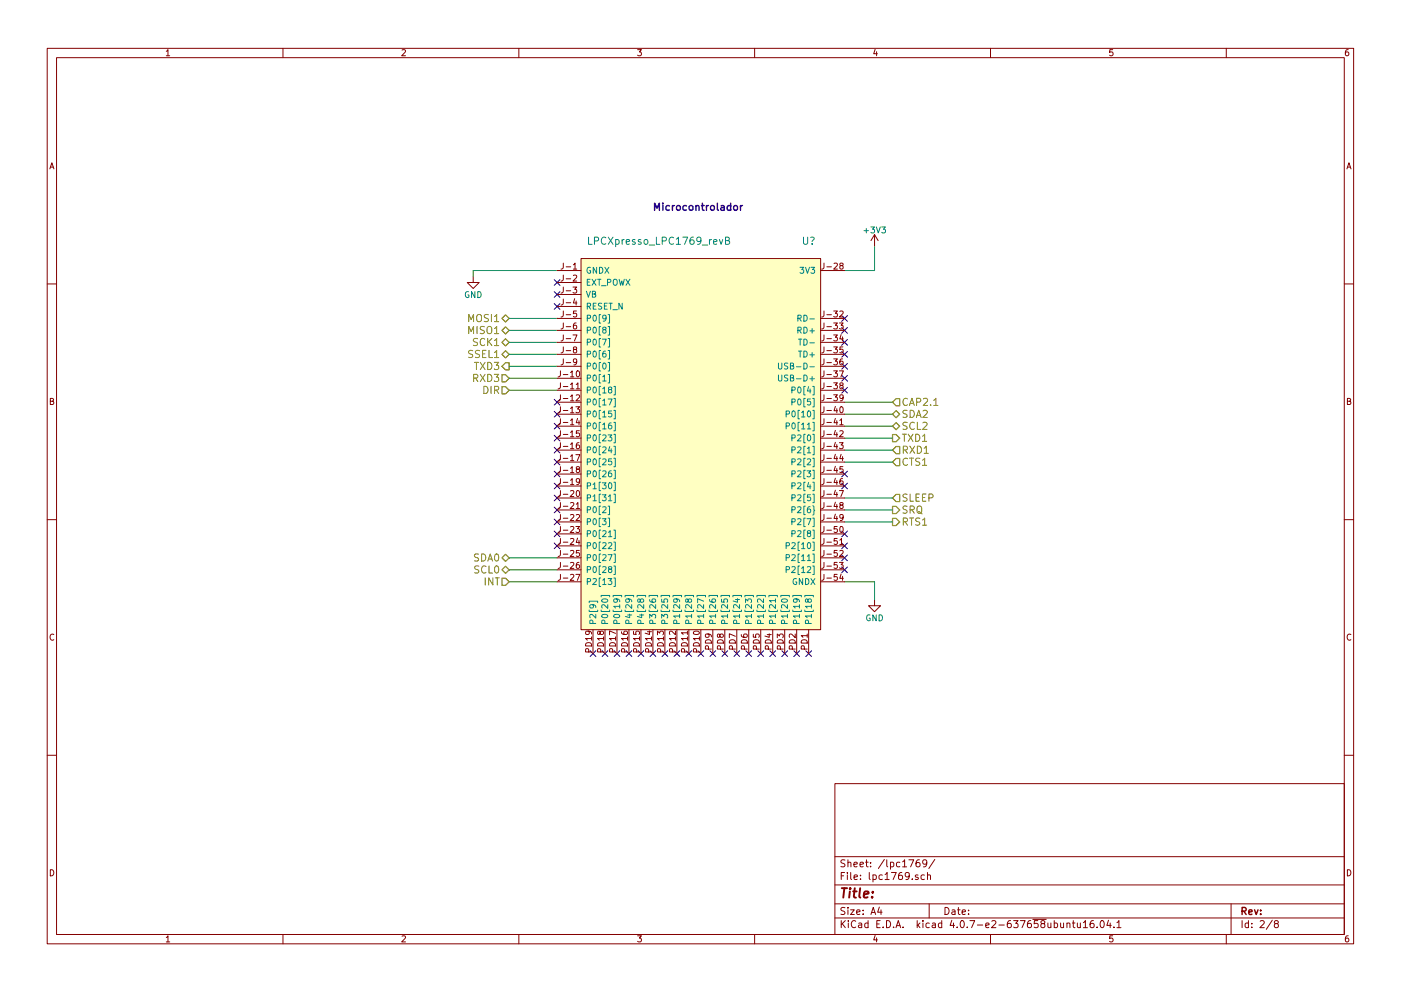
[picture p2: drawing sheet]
<svg xmlns="http://www.w3.org/2000/svg" width="297mm" height="210mm" viewBox="0 0 297 210" stroke-linecap="round" stroke-linejoin="round" font-family="sans-serif">
<g fill="none" stroke="#840000" stroke-width=".21">
<path d="M10 10.3h277v189.9h-277zM12 12.2h273v186.1h-273zM35.3 10.9l.3-.4v1.3M35.3 11.8h.7M60 10.3v1.9M85.2 10.6l.5-.1 .3 .4-.8 .9h.8M110 10.3v1.9M135.2 10.5h.8l-.4 .5 .3 .1 .1 .2-.1 .4-.2 .1-.5-.1M160 10.3v1.9M185.5 10.5l-.3 .9h.8M185.9 11v.8M210 10.3v1.9"/>
<path d="M235.9 10.5h-.6v.6h.6l.1 .5-.3 .2-.4-.1M260 10.3v1.9M285.9 10.5l-.4 .1-.2 .2-.1 .8 .3 .2 .4-.1 .1-.4-.1-.2-.4-.1-.3 .3M10.6 35.8l.4-1.3 .4 1.3M10.7 35.5h.6M285.6 35.8l.4-1.3 .4 1.3M285.7 35.5h.6M100.3 58.7v1.2h1.3l-1.3 1.3-1.2-1.3h1.2M118.1 57.4h5.1M118.1 59.9h5.1M119.4 55.8v1.1l-.5 .2M119.4 58.4v1l-.5 .2"/>
<path d="M120 56.6h1M120 59.2h1M121.6 56.2l.3-.4v1.3M121.6 58.5l.4-.1 .3 .3-.8 .9h.8M121.6 57.1h.7M123.2 54.9h50.8v78.7h-50.8zM161.3 51h.1M174 57.4h5.1M174.7 55.8v1.1l-.5 .2M175.3 56.6h1M176.8 55.9l.5-.1 .2 .4-.7 .9h.7M178.3 56.4l-.2-.3v-.2h.6v.3l-.5 .2-.1 .2v.4l.2 .1h.2l.3-.3-.1-.3-.2-.1"/>
<path d="M185.4 49.8l-.7 1.2M185.4 49.8v2.5M185.4 49.8l.8 1.2M10 60.2h2M118.1 62.5h5.1M118.1 65h5.1M118.1 67.6h5.1M118.1 70.1h5.1M118.1 72.6h5.1M118.1 75.2h5.1M118.1 77.7h5.1M118.8 78.7v1.1l-.5 .2"/>
<path d="M119.4 60.9v1.1l-.5 .2M119.4 63.4v1.1l-.5 .2M119.4 66v1.1l-.5 .2M119.4 68.5v1.1l-.5 .2M119.4 71.1v1l-.5 .2M119.4 73.6v1.1l-.5 .2M119.4 76.1v1.1l-.5 .2M119.4 79.5h1M120 61.7h1M120 64.2h1M120 66.8h1M120 69.3h1"/>
<path d="M120 71.9h1M120 74.4h1M120 76.9h1M121 79l.3-.3v1.3M121 80h.7M121.5 60.9h.8l-.5 .5 .4 .1v.5l-.2 .2-.5-.2M121.5 71.1h.8l-.5 1.2M121.8 74.1l-.2-.2 .1-.2h.5v.3l-.5 .2-.1 .2v.3l.2 .2h.2l.3-.3-.1-.3-.2-.2M121.8 63.4l-.2 .9h.7M122.1 68.5l-.3 .1-.2 .2v.7l.2 .3 .4-.1-.1-.6-.3-.1-.2 .2M122.1 63.8v.9M122.2 66h-.6v.6h.6v.5l-.2 .2-.4-.2"/>
<path d="M122.3 76.7l-.3 .2h-.3l-.1-.7 .4-.1 .3 .3-.1 .7-.3 .3h-.2M122.3 78.8l.2-.1a.67 .67 0 0 1 .4 .6 .67 .67 0 0 1-.4 .7l-.3-.5zM174 67.6h5.1M174 70.1h5.1M174 72.6h5.1M174 75.2h5.1M174 77.7h5.1M174.7 66v1.1l-.5 .2M174.7 68.5v1.1l-.5 .2M174.7 71.1v1l-.5 .2M174.7 73.6v1.1l-.5 .2M174.7 76.1v1.1l-.5 .2"/>
<path d="M174.7 78.7v1.1l-.5 .2M175.3 66.8h1M175.3 69.3h1M175.3 71.9h1M175.3 74.4h1M175.3 76.9h1M175.3 79.5h1M176.8 66h.7l-.4 .5 .4 .1v.5l-.2 .2-.5-.2M176.8 68.5h.7l-.4 .5 .4 .1v.6l-.2 .1-.5-.1M176.8 71.1h.7l-.4 .4 .4 .1v.6l-.2 .1-.5-.1M176.8 73.6h.7l-.4 .5 .4 .1v.5l-.2 .2-.5-.2M176.8 76.1h.7l-.4 .5 .4 .1v.6l-.2 .1-.5-.1"/>
<path d="M176.8 78.7h.7l-.4 .5 .4 .1v.5l-.2 .2-.5-.2M178 68.5h.8l-.5 .5 .4 .1v.6l-.2 .1-.5-.1M178 78.7h.8l-.5 1.3M178.1 66.1l.4-.1 .3 .3-.8 1h.8M178.3 71l-.2 .9h.7M178.6 76.1l-.3 .1-.2 .2v.8l.2 .2 .4-.1-.1-.6-.3-.1-.2 .3M178.6 71.5v.8M178.7 73.6h-.6v.6h.6v.5l-.2 .2-.4-.2M285 60.2h2M10.7 85.1h.5l.1-.5-.6-.1v1.3h.5l.2-.4-.3-.3M118.1 80.3h5.1M118.1 87.9h5.1"/>
<path d="M118.1 82.8h5.1M118.1 90.4h5.1M118.1 85.3h5.1M118.1 93h5.1M118.1 95.5h5.1M118.1 98h5.1M118.8 81.2v1.1l-.5 .2M118.8 83.8v1l-.5 .2M118.8 86.3v1.1l-.5 .2M118.8 88.8v1.1l-.5 .2M118.8 91.4v1.1l-.5 .2M118.8 93.9v1.1l-.5 .2"/>
<path d="M118.8 96.5v1l-.5 .2M118.8 99v1.1l-.5 .2M119.4 87.1h1M119.4 82h1M119.4 89.6h1M119.4 84.6h1M119.4 92.2h1M119.4 94.7h1M119.4 97.3h1M119.4 99.8h1M121 81.6l.3-.4v1.3M121 84.1l.3-.3v1.2"/>
<path d="M121 86.7l.3-.4v1.3M121 89.2l.3-.4v1.3M121 91.7l.3-.3v1.3M121 94.3l.3-.4v1.3M121 96.8l.3-.3v1.2M121 99.4l.3-.4v1.3M121 82.5h.7M121 90.1h.7M121 85h.7M121 87.6h.7M121 92.7h.7M121 95.2h.7"/>
<path d="M121 97.7h.7M122.1 86.3h.8l-.4 .5 .3 .1v.5l-.1 .2-.6-.2M122.1 96.5h.8l-.5 1.2M122.2 81.6l.3-.4v1.3M122.2 83.9l.5-.1 .2 .3-.8 .9h.8M122.2 82.5h.7M122.4 99.5l-.2-.2v-.2h.6v.3l-.5 .2-.1 .2v.3l.2 .2h.3l.2-.3-.1-.3-.1-.2M122.5 88.8l-.3 .9h.7M122.8 93.9l-.4 .1-.2 .2v.7l.2 .3 .4-.1v-.6l-.4-.1-.2 .2M122.8 89.2v.9M122.8 91.4h-.6v.6h.6v.5l-.1 .2-.5-.2M174 80.3h5.1"/>
<path d="M174 87.9h5.1M174 82.8h5.1M174 90.4h5.1M174 85.3h5.1M174 93h5.1M174 95.5h5.1M174 98h5.1M174.7 86.3v1.1l-.5 .2M174.7 88.8v1.1l-.5 .2M174.7 91.4v1.1l-.5 .2M174.7 93.9v1.1l-.5 .2M174.7 96.5v1l-.5 .2"/>
<path d="M174.7 99v1.1l-.5 .2M174.7 81.2v1.1l-.5 .2M174.7 83.8v1l-.5 .2M175.3 87.1h1M175.3 82h1M175.3 89.6h1M175.3 84.6h1M175.3 92.2h1M175.3 94.7h1M175.3 97.3h1M175.3 99.8h1M176.8 81.2h.7l-.4 .5 .4 .1v.6l-.2 .1-.5-.1"/>
<path d="M176.8 83.8h.7l-.4 .4 .4 .1v.6l-.2 .1-.5-.1M177.1 86.2l-.3 .9h.8M177.1 88.8l-.3 .9h.8M177.1 91.3l-.3 .9h.8M177.1 93.8l-.3 1h.8M177.1 96.4l-.3 .9h.8M177.1 98.9l-.3 .9h.8M177.4 86.7v.9M177.4 89.2v.9M177.4 91.8v.9M177.4 94.3v.9M177.4 96.9v.8"/>
<path d="M177.4 99.4v.9M178 93.9h.8l-.5 .5 .4 .1v.6l-.2 .1-.5-.1M178.1 89.2l.3-.4v1.3M178.1 91.5l.4-.1 .3 .3-.8 1h.8M178.1 90.1h.7M178.2 86.4l.1-.1a.67 .67 0 0 1 .5 .6 .67 .67 0 0 1-.5 .7l-.2-.5zM178.3 81.8l-.2-.3v-.2h.6v.3l-.5 .2-.1 .2v.4l.2 .1h.2l.3-.3-.1-.3-.2-.1M178.3 96.4l-.2 .9h.7M178.6 96.9v.8M178.7 99h-.6v.6h.6v.5l-.2 .2-.4-.2M178.8 84.3l-.3 .3-.3-.1-.1-.6 .4-.1 .3 .2-.1 .7-.3 .3h-.2M285.7 85.1h.5l.1-.5-.6-.1v1.3h.5l.2-.4-.3-.3"/>
<path d="M10 110.3h2M118.1 105.7h5.1M118.1 113.3h5.1M118.1 108.2h5.1M118.1 115.8h5.1M118.1 110.7h5.1M118.1 118.4h5.1M118.1 100.6h5.1M118.1 103.1h5.1M118.8 104.1v1.1l-.5 .2M118.8 106.6v1.1l-.5 .2M118.8 109.2v1l-.5 .2"/>
<path d="M118.8 111.7v1.1l-.5 .2M118.8 114.2v1.1l-.5 .2M118.8 116.8v1.1l-.5 .2M118.8 119.3v1.1l-.5 .2M118.8 101.5v1.1l-.5 .2M119.4 104.9h1M119.4 112.5h1M119.4 107.4h1M119.4 115h1M119.4 110h1M119.4 117.6h1M119.4 102.3h1"/>
<path d="M121 104.2l.4-.1 .3 .3-.8 1h.8M121 106.7l.4-.1 .3 .4-.8 .9h.8M121 109.3l.4-.1 .3 .3-.8 .9h.8M121 111.8l.4-.1 .3 .4-.8 .9h.8M121 114.3l.4-.1 .3 .4-.8 .9h.8M121 116.9l.4-.1 .3 .3-.8 1h.8M121 119.4l.4-.1 .3 .4-.8 .9h.8M121 101.9l.3-.4v1.3M121 100.3h.7M121 102.8h.7M122.1 111.7h.8l-.4 .5 .3 .1v.5l-.1 .2-.6-.2M122.2 107l.3-.4v1.3"/>
<path d="M122.2 109.3l.5-.1 .2 .3-.8 .9h.8M122.2 107.9h.7M122.3 104.2l.2-.1a.67 .67 0 0 1 .4 .6 .67 .67 0 0 1-.4 .7l-.3-.5zM122.5 114.2l-.3 .9h.7M122.8 119.3l-.4 .1-.2 .2v.7l.2 .3 .4-.1v-.6l-.4-.1-.2 .2M122.8 114.6v.9M122.8 116.8h-.6v.6h.6v.5l-.1 .2-.5-.2M122.9 102.1l-.2 .2h-.4l-.1-.7 .5-.1 .2 .3-.1 .7-.3 .3h-.2M174 105.7h5.1M174 113.3h5.1M174 108.2h5.1M174 115.8h5.1"/>
<path d="M174 110.7h5.1M174 118.4h5.1M174 100.6h5.1M174 103.1h5.1M174.7 111.7v1.1l-.5 .2M174.7 114.2v1.1l-.5 .2M174.7 116.8v1.1l-.5 .2M174.7 119.3v1.1l-.5 .2M174.7 101.5v1.1l-.5 .2M174.7 104.1v1.1l-.5 .2M174.7 106.6v1.1l-.5 .2M174.7 109.2v1l-.5 .2"/>
<path d="M175.3 104.9h1M175.3 112.5h1M175.3 107.4h1M175.3 115h1M175.3 110h1M175.3 117.6h1M175.3 102.3h1M177.1 101.5l-.3 .9h.8M177.1 104l-.3 .9h.8M177.1 106.5l-.3 1h.8M177.1 109.1l-.3 .9h.8M177.4 101.9v.9"/>
<path d="M177.4 104.5v.9M177.4 107v.9M177.4 109.6v.8M177.5 111.7h-.6l-.1 .6h.7v.5l-.2 .2-.5-.2M177.5 114.2h-.6l-.1 .6h.7v.6l-.2 .1-.5-.1M177.5 116.8h-.6l-.1 .6h.7v.5l-.2 .2-.5-.2M177.5 119.3h-.6l-.1 .6h.7v.6l-.2 .1-.5-.1M178 119.3h.8l-.5 .5 .4 .1v.6l-.2 .1-.5-.1M178 104.1h.8l-.5 1.3M178.1 114.6l.3-.4v1.3M178.1 116.9l.4-.1 .3 .3-.8 1h.8M178.1 115.5h.7"/>
<path d="M178.2 111.8l.1-.1a.67 .67 0 0 1 .5 .6 .67 .67 0 0 1-.5 .7l-.2-.5zM178.3 107.2l-.2-.3v-.2h.6v.3l-.5 .2-.1 .2v.4l.2 .1h.2l.3-.3-.1-.3-.2-.1M178.6 101.5l-.3 .1-.2 .2v.8l.2 .2 .4-.1-.1-.6-.3-.1-.2 .3M178.8 109.7l-.3 .3-.3-.1-.1-.6 .4-.1 .3 .2-.1 .7-.3 .3h-.2M285 110.3h2M11.4 134.6a.58 .58 0 0 0-.8 .6 .58 .58 0 0 0 .8 .5M118.1 120.9h5.1M118.1 123.4h5.1M118.8 121.9v1l-.5 .2M119.4 120.1h1M119.4 122.7h1M121 122l.4-.1 .3 .3-.8 .9h.8"/>
<path d="M122.1 121.9h.8l-.5 1.2M124.2 136.6a.69 .69 0 0 1 .8-.2 .69 .69 0 0 1 .4 .7h-1.2zM124.7 133.9l.2 .2v.4l-.6 .1-.1-.5 .2-.2 .7 .1 .3 .3v.2M124.8 138.3l-.1-.6h-.4l-.1 .6h1.2M125.4 135.5h-1.2l.3 .3M125.4 135.1v.7M125.7 133.6v5.1M126.7 136.6a.69 .69 0 0 1 .8-.2 .69 .69 0 0 1 .5 .7h-1.3zM127.2 134.1l.3-.2 .3 .1 .2 .1-.1 .4-.4 .1-.2-.1-.2-.5h-.3v.6h.2l.2-.2M127.4 138.3l-.1-.6h-.5l-.1 .6h1.3M128 135.5h-1.3l.4 .3M128 135.1v.7"/>
<path d="M128.3 133.6v5.1M129.3 136.6a.69 .69 0 0 1 .8-.2 .69 .69 0 0 1 .4 .7h-1.3zM129.9 138.3l-.1-.6h-.5l-.1 .6h1.3M130.5 135.5h-1.3l.4 .3M130.5 134.4l-1.3-.5v.8M130.5 135.1v.7M130.8 133.6v5.1M131.8 134v.4l.3 .2h.7l.2-.2-.1-.4h-.6v.4l.2 .2M131.8 136.6a.69 .69 0 0 1 .8-.2 .69 .69 0 0 1 .4 .7h-1.2zM132.4 138.3v-.6h-.5l-.1 .6h1.2M133 135.5h-1.2l.3 .3M133 135.1v.7"/>
<path d="M133.3 133.6v5.1M134.3 134v.6h.6v-.6h.6l.1 .1-.1 .5M134.4 136.6a.69 .69 0 0 1 .7-.2 .69 .69 0 0 1 .5 .7h-1.3zM135 138.3l-.1-.6h-.5l-.1 .6h1.3M135.6 135.5h-1.3l.4 .3M135.6 135.1v.7M135.9 133.6v5.1M136.9 136.6a.69 .69 0 0 1 .8-.2 .69 .69 0 0 1 .4 .7h-1.2zM137.3 134h.8M137.5 138.3l-.1-.6h-.4l-.1 .6h1.2M137.7 133.9v.7l-.9-.3M138.1 135.5h-1.2l.3 .3"/>
<path d="M138.1 135.1v.7M138.4 133.6v5.1M139.4 134.7v-.8l.5 .4 .1-.3h.5l.2 .1-.2 .6M139.4 136.6a.69 .69 0 0 1 .8-.2 .69 .69 0 0 1 .5 .7h-1.3zM140.1 138.3l-.1-.6h-.5l-.1 .6h1.3M140.7 135.5h-1.3l.4 .3M140.7 135.1v.7M141 133.6v5.1M142 136.6a.69 .69 0 0 1 .8-.2 .69 .69 0 0 1 .4 .7h-1.3zM142.6 138.3l-.1-.6h-.5l-.1 .6h1.3M143.2 135.5h-1.3l.4 .3M143.2 133.9v.8l-.9-.8-.4 .2 .1 .5"/>
<path d="M143.2 135.1v.7M143.5 133.6v5.1M144.5 136.6a.69 .69 0 0 1 .8-.2 .69 .69 0 0 1 .4 .7h-1.2zM145.1 138.3v-.6h-.5l-.1 .6h1.2M145.7 135.5h-1.2l.3 .3M145.7 134.3h-1.2l.3 .3M145.7 133.9v.7M145.7 135.1v.7M146 133.6v5.1M147.1 136.6a.69 .69 0 0 1 .7-.2 .69 .69 0 0 1 .5 .7h-1.3zM147.1 134.1a.76 .76 0 0 1 1.2 .2 .74 .74 0 0 1-1.3-.1zM147.7 138.3l-.1-.6h-.5l-.1 .6h1.3"/>
<path d="M148.3 135.5h-1.3l.4 .3M148.3 135.1v.7M148.6 133.6v5.1M149.6 136a.69 .69 0 0 1 .8-.2 .69 .69 0 0 1 .4 .6h-1.2zM150.1 134.5l.2 .2v.4l-.6 .1-.1-.5 .2-.2 .7 .1 .3 .3v.2M150.2 137.7l-.1-.6h-.4l-.1 .6h1.2M151.1 133.6v5.1M152.1 136a.69 .69 0 0 1 .8-.2 .69 .69 0 0 1 .5 .6h-1.3zM152.6 134.7l.3-.2 .3 .1 .2 .1-.2 .5h-.3l-.2-.1-.2-.5h-.3v.6h.2l.2-.2M152.8 137.7l-.1-.6h-.5l-.1 .6h1.3M153.7 133.6v5.1M154.7 136a.69 .69 0 0 1 .8-.2 .69 .69 0 0 1 .4 .6h-1.3z"/>
<path d="M155.3 137.7l-.1-.6h-.5l-.1 .6h1.3M155.9 135l-1.3-.5v.8M156.2 133.6v5.1M157.2 134.6v.4l.3 .2h.7l.2-.2-.1-.4h-.6v.4l.2 .2M157.2 136a.69 .69 0 0 1 .8-.2 .69 .69 0 0 1 .4 .6h-1.2zM157.8 137.7v-.6h-.5l-.1 .6h1.2M158.7 133.6v5.1M159.7 134.6v.6h.6v-.6h.6l.1 .1-.1 .5M159.8 136a.69 .69 0 0 1 .7-.2 .69 .69 0 0 1 .5 .6h-1.3zM160.4 137.7l-.1-.6h-.5l-.1 .6h1.3M161.3 133.6v5.1M162.3 136a.69 .69 0 0 1 .8-.2 .69 .69 0 0 1 .4 .6h-1.2z"/>
<path d="M162.7 134.6h.8M162.9 137.7l-.1-.6h-.4l-.1 .6h1.2M163.1 134.5v.7l-.9-.3M163.8 133.6v5.1M164.8 135.3v-.8l.5 .4 .1-.3h.5l.2 .1-.2 .6M164.8 136a.69 .69 0 0 1 .8-.2 .69 .69 0 0 1 .5 .6h-1.3zM165.5 137.7l-.1-.6h-.5l-.1 .6h1.3M166.4 133.6v5.1M167.4 136a.69 .69 0 0 1 .8-.2 .69 .69 0 0 1 .4 .6h-1.3zM168 137.7l-.1-.6h-.5l-.1 .6h1.3M168.6 134.5v.8l-.9-.8-.4 .2 .1 .5M168.9 133.6v5.1"/>
<path d="M169.9 136a.69 .69 0 0 1 .8-.2 .69 .69 0 0 1 .4 .6h-1.2zM170.5 137.7v-.6h-.5l-.1 .6h1.2M171.1 134.9h-1.2l.3 .3M171.1 134.5v.7M171.4 133.6v5.1M174 120.9h5.1M174 123.4h5.1M174.7 121.9v1l-.5 .2M175.3 120.1h1M175.3 122.7h1M177.5 121.9h-.6l-.1 .5h.7v.6l-.2 .1-.5-.1M178.3 121.8l-.2 .9h.7"/>
<path d="M178.6 122.3v.8M185.4 127.2v1.3h1.3l-1.3 1.3-1.3-1.3h1.3M286.4 134.6a.58 .58 0 0 0-.8 .6 .58 .58 0 0 0 .8 .5M10 160.2h2M177 166.3h108v32h-108zM285 160.2h2M10.7 184.5a.65 .65 0 0 1 .7 .7 .65 .65 0 0 1-.7 .6zM35.3 198.9l.3-.4v1.3M35.3 199.8h.7M60 198.3v1.9M85.2 198.6l.5-.1 .3 .4-.8 .9h.8M110 198.3v1.9"/>
<path d="M135.2 198.5h.8l-.4 .5 .3 .1 .1 .2-.1 .4-.2 .1-.5-.1M160 198.3v1.9M177 194.8h108M177 191.8h108M177 187.8h108M177 181.8h108M178.4 195.3v1.5M178.4 185.8h.5M178.6 196l.6 .8M179.1 185.1h-.7v1.5M179.1 192.6l-.5-.1-.3 .3 .1 .3 .7 .4v.4l-.2 .1-.6-.1M179.1 182.5l-.5-.1-.3 .3 .1 .3 .7 .4v.4l-.2 .1-.6-.1"/>
<path d="M179.2 195.3l-.8 .9M179.7 185.1v.2M179.7 185.6v1M179.8 192.5v.2M179.8 183.1l.2-.2 .4 .1v.9M179.8 182.4v1.5M179.8 193v1M179.9 195.3v.2M179.9 195.8v1M180.3 193h.8l-.8 1h.8M180.4 185.1v1.3l.2 .2M181.1 183.4l.7-.1-.1-.3-.4-.1-.2 .2v.7h.6"/>
<path d="M181.1 186.1l.7-.1-.1-.3-.4-.1-.2 .2 .1 .7h.5M181.4 195.5a.71 .71 0 0 0-1 .5 .71 .71 0 0 0 .8 .8l.2-.1M181.6 193.5l.7-.1v-.3l-.4-.1-.3 .2 .1 .7h.6M182.1 195.9h.6v.9M182.3 183.4l.8-.1-.1-.3-.4-.1-.3 .2 .1 .7h.6M182.4 186.5v.1M182.4 185.7v.1M182.7 196.2l-.7 .3 .2 .3 .5-.1M183 193.9v.1M183 193.1v.1M183.5 182.9h.6M183.7 182.4v1.3l.4 .2"/>
<path d="M184 195.9l-.4-.1-.3 .3 .1 .6 .2 .1 .4-.1M184 195.3v1.5M184.3 185.1v1.3l.2 .2M184.6 183.8v.1M184.6 183v.1M184.7 194l.4-1.5 .5 1.5M184.8 193.6h.7M185.1 185.7l.4-.1 .3 .3-.1 .6h-.6M185.1 185.6v1.5M185.5 198.5l-.3 .9h.8M185.9 199v.8M185.9 196h.5"/>
<path d="M186.4 192.5l-.3 1h.9M186.6 195.3h-.7v1.5h.7M186.8 193v1M187.1 185.7l-.5-.1-.2 .3v.6l.2 .1 .5-.1M187.2 196.7v.1M187.5 182.3l-1.3 2M187.7 185.5l.4-.4v1.5M187.7 186.6h.8M188 195.3a.76 .76 0 0 1 .8 .8 .76 .76 0 0 1-.8 .7zM188 182.4v1.3l.2 .2M188.8 183l.4-.1 .3 .3-.1 .6h-.6M188.8 182.9v1.5"/>
<path d="M189 185.1h1l-.6 1.5M189.5 196.7v.1M190 196.8l.4-1.5 .6 1.5M190.1 196.4h.7M190.8 183l-.5-.1-.2 .3v.6l.2 .1 .5-.1M191.2 185.1l-.4 .1a1.11 1.11 0 0 0-.1 1.3l.4 .1 .2-.1 .1-.5-.3-.3h-.4l-.2 .3M191.4 182.8l.4-.4v1.5M191.4 183.9h.8M191.5 196.7v.1M192.7 182.4h1l-.6 1.5M192.8 185.7l-.3 .3h-.3l-.3-.3v-.3l.3-.3h.3l.3 .3a1.01 1.01 0 0 1-.4 1.2h-.3M193.4 186.5v.1"/>
<path d="M194.5 195.3v1.5M194.6 196.3l.4 .5M194.6 185.7l-.3-.1-.2 .2v.2l.5 .2v.3h-.5M194.9 182.4l-.4 .1a1.11 1.11 0 0 0-.1 1.3l.4 .1 .2-.1 .1-.5-.3-.3-.4 .1-.2 .2M195 195.8l-.5 .6M195.7 195.3v.2M195.7 195.8v1M196 185.7l-.4-.1-.3 .3 .1 .6 .2 .1 .4-.1M196.5 183.1l-.3 .3h-.3l-.3-.3v-.4l.3-.3h.3l.3 .3a1.01 1.01 0 0 1-.4 1.2h-.3M196.6 185.7l.2-.1 .4 .1 .1 .9M196.6 185.1v1.5M197 191.8v3"/>
<path d="M197 195.9l-.4-.1-.3 .3 .1 .6 .2 .1 .4-.1M197.7 195.9h.6v.9M198.2 182.3l-1.3 2M198.3 196.2l-.7 .3 .2 .3 .5-.1M199.7 195.9l-.5-.1-.2 .3v.6l.2 .1 .5-.1M199.7 195.3v1.5M200.4 192.5a.76 .76 0 0 1 .8 .8 .76 .76 0 0 1-.8 .7zM201.8 195.2l-.4 1.1h1M201.9 193.1h.5l.1 .9M202.2 195.8v1M202.5 193.4l-.7 .3 .2 .3 .5-.1M202.9 196.7v.1"/>
<path d="M203 193h.6M203.2 192.5v1.3l.4 .2M203.8 195.4l.1-.1a.8 .8 0 0 1 .6 .8 .8 .8 0 0 1-.6 .7 .97 .97 0 0 1-.1-1.4zM204 193.5l.7-.1-.1-.3-.4-.1-.2 .2 .1 .7h.5M205.1 196.7v.1M205.4 193.9v.1M205.4 193.1v.1M205.6 195.3h1.1l-.7 1.5M207.2 196.3h1.2M209 196.3l.7-.1v-.3l-.5-.1-.2 .2 .1 .7h.6M210 198.3v1.9M210.3 195.5l.6-.2 .3 .5-1 1h1"/>
<path d="M211.8 196.3h1.1M214.3 195.3l-.5 .1a1.11 1.11 0 0 0-.1 1.3l.4 .1 .3-.1v-.5l-.3-.3-.4 .1-.1 .2M214.9 195.3h.9l-.5 .6 .5 .1v.7l-.2 .1-.7-.1M216.3 195.3h1l-.6 1.5M218.5 195.3l-.4 .1a1.11 1.11 0 0 0-.1 1.3l.4 .1 .2-.1 .1-.5-.3-.3-.4 .1-.2 .2M219 195.1h2.8M220 195.3h-.7v.7h.7l.1 .2-.1 .5-.2 .1-.5-.1M221 196l-.3-.3 .1-.2 .2-.2 .4 .1 .1 .2v.2l-.5 .2-.3 .3 .1 .4 .2 .1h.3l.2-.3v-.2l-.2-.3M222.2 195.8v.9l.4 .1 .2-.1M222.8 195.8v1M223.5 195.9l.5-.1 .2 .3-.1 .6h-.6M223.5 195.3v1.5"/>
<path d="M224.9 195.8v.9l.4 .1 .2-.1M225.5 195.8v1M226.2 196l.2-.2 .4 .1v.9M226.2 195.8v1M227.4 195.8h.5M227.6 195.3v1.3l.3 .2M228.4 195.8l.1 .9 .4 .1 .2-.1M229.1 195.8v1M229.7 195.8l.4-.5v1.5M229.7 196.8h.9M231.8 195.3l-.4 .1a1.11 1.11 0 0 0-.1 1.3l.4 .1 .2-.1 .1-.5-.3-.3-.4 .1-.2 .2M232.6 196.7v.1"/>
<path d="M233.4 195.5l.2-.2a.8 .8 0 0 1 .5 .8 .8 .8 0 0 1-.5 .7l-.4-.5zM235 195.2l-.3 1.1h.9M235.4 195.8v1M235.9 198.5h-.6v.7l.6-.1 .1 .5-.3 .2-.4-.1M236.2 196.7v.1M236.8 195.8l.4-.5v1.5M236.8 196.8h.9M260 198.3v1.9M261 191.8v6.5M263.3 195.3v1.5M264.7 195.9l-.4-.1-.3 .3 .1 .6 .2 .1 .4-.1M264.7 195.3v1.5"/>
<path d="M265.4 196.7v.1M265.4 195.9v.1M267.2 195.5l.6-.2 .2 .5-.9 1h.9M269.7 195.2l-1.2 2M270.5 196l-.3-.3 .1-.2 .2-.2 .4 .1 .1 .2v.2l-.5 .2-.3 .3 .1 .4 .2 .1h.3l.2-.3v-.2l-.2-.3M285.7 184.5a.65 .65 0 0 1 .7 .7 .65 .65 0 0 1-.7 .6zM285.9 198.5l-.4 .1-.2 .3-.1 .7 .3 .2 .4-.1 .1-.4-.1-.2-.4-.1-.3 .3"/>
</g>
<path d="M263.3 193.3l.8-.1 .1-.2-.1-.3-.2-.2h-.6v1.5M263.7 193.3l.5 .7M264.8 193.5l.7-.1-.1-.3-.4-.1-.2 .2v.7h.6M266 193l.3 1 .4-1M267.3 193.9v.1M267.3 193.1v.1" fill="none" stroke="#840000" stroke-width=".3"/>
<path d="M178.5 188.4h1.1M179 188.4l-.2 2M180.2 189.1l-.2 1.3M180.3 188.4l-.1 .2 .2-.1-.1-.1-.1 .2M180.9 189.1h.7M181.2 188.4l-.2 1.8 .1 .1 .4 .1M182.4 188.4l-.2 1.8 .2 .2M183.2 189.8l.9-.2v-.4l-.6-.1-.3 .3v.9h.7M184.9 190.3v.1M185.1 189.2l-.1 .2-.1-.1 .2-.1-.1 .2" fill="none" stroke="#840000" stroke-width=".41"/>
<g fill="none" stroke="#848400" stroke-width=".21">
<path d="M99.4 68.2v-1.5l.5 1.1 .5-1.1v1.5M99.4 70.8v-1.5l.5 1.1 .5-1.1v1.5M100.2 74.4l-.6-.1-.2 .2v.4l.7 .3 .1 .4-.3 .3-.6-.1M100.6 76.9h.8M101 76.9v1.5M101.1 69.3v1.5M101.2 71.9l-.5-.1-.3 .2v.4l.7 .3 .1 .3-.3 .3-.5-.1M101.3 66.8a.5 .5 0 0 1 .5 0 .5 .5 0 0 1 .3 .4l-.1 .8-.3 .2a.53 .53 0 0 1-.6-.5v-.5zM101.7 74.4l-.6-.1-.3 .3 .1 .4 .7 .3v.4l-.2 .2-.6-.1M101.8 76.9l1 1.5M101.8 79.4l1 1.5M102.3 75.1h.5"/>
<path d="M102.7 69.3h-.6l-.2 .1v.4l.6 .3 .2 .4-.3 .3-.6-.1M102.8 72a.72 .72 0 0 0-1.1 .4 .72 .72 0 0 0 .8 .9l.3-.1M102.8 76.9l-1 1.5M102.8 79.4l-1 1.5M103 74.3h-.7v1.6h.7M103.3 69.5a.5 .5 0 0 1 .6-.2 .5 .5 0 0 1 .4 .5l-.1 .8-.3 .2a.53 .53 0 0 1-.6-.5zM103.4 76.9a.77 .77 0 0 1 .9 .7 .77 .77 0 0 1-.9 .8zM103.4 79.4a.77 .77 0 0 1 .9 .8 .77 .77 0 0 1-.9 .7zM103.4 71.8v1.5M103.6 66.8l-.6-.1-.3 .3 .1 .4 .7 .3v.4l-.2 .1h-.6M103.6 72.5l.7 .8M103.7 74.3v1.6h.7"/>
<path d="M104.2 66.7v1.5M104.3 71.8l-.9 .9M104.8 76.9h.9l-.5 .6 .5 .2v.6l-.3 .1-.6-.1M104.8 79.4h.9l-.5 .6 .5 .3v.5l-.3 .1-.6-.1M104.9 67.2l.4-.5v1.5M104.9 69.7l.4-.4v1.5M104.9 72.2l.4-.4v1.5M104.9 74.8l.4-.5v1.6M104.9 68.2h.8M104.9 70.8h.8M104.9 73.3h.8M104.9 75.9h.8"/>
<path d="M100.4 80.2h.8l.1-.3-.1-.3-.2-.2h-.6v1.5M100.8 80.2l.5 .7M102.6 82a.77 .77 0 0 1 .9 .7 .77 .77 0 0 1-.9 .8zM104.1 82v1.5M104.9 82.8l.7-.1 .1-.2v-.4l-.3-.1h-.5v1.5M105.2 82.8l.5 .7M191.3 92.1h.9M191.5 95.5l.8-.1 .1-.2-.1-.4-.2-.1h-.6v1.5M191.7 92.1v1.5M191.9 95.5l.5 .7M192.3 87.1l-.6-.1-.2 .2v.4l.7 .3 .1 .4-.3 .3-.6-.1M192.3 89.7l-.6-.1-.2 .1v.5l.7 .2 .1 .4-.3 .3-.6-.1"/>
<path d="M192.4 84.7a.72 .72 0 0 0-1 .4 .72 .72 0 0 0 .7 .9l.3-.1M192.4 97.4a.72 .72 0 0 0-1 .4 .72 .72 0 0 0 .7 .9l.3-.1M192.6 92.1l1 1.5M192.8 86l.5-1.5 .6 1.5M192.8 97.2h.9M192.9 94.7l1 1.5M193 87a.77 .77 0 0 1 .9 .8 .77 .77 0 0 1-.9 .8zM193 85.6h.7M193.3 97.2v1.5M193.6 92.1l-1 1.5M193.9 89.7a.72 .72 0 0 0-1.1 .5 .72 .72 0 0 0 .7 .9l.4-.1M193.9 94.7l-1 1.5"/>
<path d="M194.1 92.1a.77 .77 0 0 1 .9 .8 .77 .77 0 0 1-.9 .7zM194.3 88.6l.5-1.6 .5 1.6M194.3 85.3l.8-.1 .1-.2-.1-.3-.2-.2h-.6v1.5M194.4 88.1h.7M194.5 89.6v1.5h.7M194.5 94.7a.77 .77 0 0 1 .9 .7 .77 .77 0 0 1-.9 .8zM195 97.3l-.6-.1-.2 .2v.4l.7 .3 .1 .3-.3 .3-.6-.1M195.6 92.6l.4-.5v1.5M195.6 97.6l.4-.4v1.5M195.6 93.6h.9M195.6 98.7h.9M195.7 89.7l.5-.1 .3 .4-.9 1.1h.9"/>
<path d="M195.7 87.2l.6-.2 .3 .5-.9 1.1h.9M195.8 84.7l.6-.2 .3 .4-1 1.1h1M195.9 95.1l.5-.4v1.5M195.9 96.2h.9M197.3 85.9v.1M198 84.9l.4-.4v1.5M198 86h.9M101.5 117.6l-.6-.1-.2 .2v.4l.6 .3 .2 .4-.3 .2h-.6M102.1 117.5a.77 .77 0 0 1 .9 .8 .77 .77 0 0 1-.9 .7zM103.4 119l.5-1.5 .5 1.5M103.6 118.6h.7M105 117.7l.2-.2a.81 .81 0 0 1 .6 .8 .81 .81 0 0 1-.6 .7l-.2-.1-.1-.4z"/>
<path d="M191.5 110.7l.8-.1 .1-.2-.1-.3-.2-.2h-.6v1.5M191.9 110.7l.5 .7M192.3 104.9l-.6-.1-.2 .2v.4l.7 .3 .1 .4-.3 .2h-.6M192.3 107.4h-.6l-.2 .1v.4l.7 .3 .1 .4-.3 .3-.6-.1M192.8 109.9h.9M193 104.8v1.5h.7M193 108.2l.7-.1 .2-.2-.1-.4-.3-.1h-.5v1.5M193.3 109.9v1.5M193.3 108.2l.6 .7M194.2 105.6h.5M194.5 107.6a.5 .5 0 0 1 .6-.2 .5 .5 0 0 1 .3 .5v.8l-.3 .2a.53 .53 0 0 1-.7-.5zM194.7 108.5l.8 .5"/>
<path d="M194.9 104.8h-.7v1.5h.7M195 110l-.6-.1-.2 .2v.4l.7 .3 .1 .3-.3 .3-.6-.1M195.6 110.3l.4-.4v1.5M195.6 105.6h.5M195.6 111.4h.9M196.3 104.8h-.7v1.5h.7M197 105.6h.7l.1-.3v-.3l-.3-.2h-.5v1.5M101.5 120.1h-.6l-.2 .1v.4l.7 .3 .1 .4-.3 .3-.6-.1M102.9 122.6v1.5M103 120.2a.72 .72 0 0 0-1 .5 .72 .72 0 0 0 .7 .9l.3-.2M103.7 120.1v1.5h.7M104.5 122.6v1.5l-.9-1.5v1.5"/>
<path d="M105 120.2l.2-.1a.81 .81 0 0 1 .6 .7 .81 .81 0 0 1-.6 .8l-.2-.2-.1-.4zM105 122.6h.9M105.4 122.6v1.5"/>
</g>
<g fill="none" stroke="#848400" stroke-width=".25">
<path d="M106.4 70.1l.8-.8 .7 .8-.7 .8zM106.4 75.2l.8-.8 .7 .8-.7 .7zM106.4 79.5h.8l.7 .8-.7 .7h-.8zM107.2 66.8l.7 .8-.7 .7-.8-.7zM107.2 71.9l.7 .7-.7 .8-.8-.8zM107.2 77h.7v1.5h-.7l-.8-.8zM106.4 82h.8l.7 .8-.7 .8h-.8zM189.2 87.9l.8-.8 .8 .8-.8 .7zM189.2 90.4l.8-.7 .8 .7-.8 .8zM189.2 92.2h.8l.8 .8-.8 .7h-.8zM190 84.6h.8v1.5h-.8l-.8-.8zM190 94.7h.8v1.6h-.8l-.8-.8z"/>
<path d="M190 97.3h.8v1.5h-.8l-.8-.8zM106.4 118.4l.8-.8 .7 .8-.7 .7zM189.2 107.4h.8l.8 .8-.8 .8h-.8zM189.2 110h.8l.8 .7-.8 .8h-.8zM190 104.9h.8v1.5h-.8l-.8-.7zM106.4 122.7h.8l.7 .7-.7 .8h-.8zM107.2 120.1l.7 .8-.7 .8-.8-.8z"/>
</g>
<g fill="none" stroke="#008400" stroke-width=".21">
<path d="M118.1 57.4h-17.8v1.3M185.4 52.3v5.1h-6.3M107.9 67.6h10.2M107.9 70.1h10.2M107.9 72.6h10.2M107.9 75.2h10.2M107.9 77.7h10.2M107.9 80.3h10.2M107.9 82.8h10.2M179.1 85.3h10.1M179.1 87.9h10.1M179.1 90.4h10.1"/>
<path d="M179.1 93h10.1M179.1 95.5h10.1M179.1 98h10.1M107.9 118.4h10.2M179.1 105.7h10.1M179.1 108.2h10.1M179.1 110.7h10.1M107.9 120.9h10.2M107.9 123.4h10.2M179.1 123.4h6.3v3.8"/>
</g>
<g fill="none" stroke="#000084" stroke-width=".21">
<path d="M117.5 59.3l1.2 1.2M118.7 59.3l-1.2 1.2M117.5 64.4l1.2 1.2M117.5 61.9l1.2 1.2M118.7 64.4l-1.2 1.2M118.7 61.9l-1.2 1.2M178.5 66.9l1.2 1.3M178.5 69.5l1.2 1.2M178.5 72l1.2 1.2M178.5 74.6l1.2 1.2M178.5 77.1l1.2 1.2M178.5 79.6l1.2 1.3"/>
<path d="M179.7 66.9l-1.2 1.3M179.7 69.5l-1.2 1.2M179.7 72l-1.2 1.2M179.7 74.6l-1.2 1.2M179.7 77.1l-1.2 1.2M179.7 79.6l-1.2 1.3M117.5 100l1.2 1.2M117.5 97.4l1.2 1.2M117.5 94.9l1.2 1.2M117.5 92.3l1.2 1.3M117.5 89.8l1.2 1.2M117.5 87.3l1.2 1.2"/>
<path d="M117.5 84.7l1.2 1.2M118.7 100l-1.2 1.2M118.7 97.4l-1.2 1.2M118.7 94.9l-1.2 1.2M118.7 92.3l-1.2 1.3M118.7 89.8l-1.2 1.2M118.7 87.3l-1.2 1.2M118.7 84.7l-1.2 1.2M178.5 82.2l1.2 1.2M178.5 100l1.2 1.2M179.7 100l-1.2 1.2M179.7 82.2l-1.2 1.2"/>
<path d="M117.5 115.2l1.2 1.2M117.5 112.7l1.2 1.2M117.5 110.1l1.2 1.2M117.5 107.6l1.2 1.2M117.5 105l1.2 1.3M117.5 102.5l1.2 1.2M118.7 115.2l-1.2 1.2M118.7 112.7l-1.2 1.2M118.7 110.1l-1.2 1.2M118.7 107.6l-1.2 1.2M118.7 105l-1.2 1.3M118.7 102.5l-1.2 1.2"/>
<path d="M178.5 102.5l1.2 1.2M178.5 112.7l1.2 1.2M178.5 115.2l1.2 1.2M178.5 117.7l1.2 1.3M179.7 102.5l-1.2 1.2M179.7 112.7l-1.2 1.2M179.7 115.2l-1.2 1.2M179.7 117.7l-1.2 1.3M125.1 138.1l1.2 1.2M126.3 138.1l-1.2 1.2M127.7 138.1l1.2 1.2M128.9 138.1l-1.2 1.2"/>
<path d="M130.2 138.1l1.2 1.2M131.4 138.1l-1.2 1.2M132.7 138.1l1.3 1.2M134 138.1l-1.3 1.2M135.3 138.1l1.2 1.2M136.5 138.1l-1.2 1.2M137.8 138.1l1.2 1.2M139 138.1l-1.2 1.2M140.4 138.1l1.2 1.2M141.6 138.1l-1.2 1.2M142.9 138.1l1.2 1.2M144.1 138.1l-1.2 1.2"/>
<path d="M145.4 138.1l1.3 1.2M146.7 138.1l-1.3 1.2M148 138.1l1.2 1.2M149.2 138.1l-1.2 1.2M150.5 138.1l1.2 1.2M151.7 138.1l-1.2 1.2M153.1 138.1l1.2 1.2M154.3 138.1l-1.2 1.2M155.6 138.1l1.2 1.2M156.8 138.1l-1.2 1.2M158.1 138.1l1.3 1.2M159.4 138.1l-1.3 1.2"/>
<path d="M160.7 138.1l1.2 1.2M161.9 138.1l-1.2 1.2M163.2 138.1l1.2 1.2M164.4 138.1l-1.2 1.2M165.8 138.1l1.2 1.2M167 138.1l-1.2 1.2M168.3 138.1l1.2 1.2M169.5 138.1l-1.2 1.2M170.8 138.1l1.3 1.2M172.1 138.1l-1.3 1.2M178.5 120.3l1.2 1.2M179.7 120.3l-1.2 1.2"/>
</g>
<g fill="none" stroke="#008484" stroke-width=".21">
<path d="M124.5 59.8h.4M124.8 50.3v1.5h.7M125.1 59.3h-.6v1.2h.6M125.2 56.8a.59 .59 0 0 0-.7 .5 .59 .59 0 0 0 .7 .6v-.5h-.2M125.5 59.3l.9 1.2M126 51.1l.8-.1 .1-.2-.1-.3-.2-.2h-.6v1.5M126.4 59.3l-.9 1.2M126.5 56.7v1.3l-.7-1.3v1.3M126.7 59.3h.7M127.1 59.3v1.2M127.1 56.7a.64 .64 0 0 1 .7 .6 .64 .64 0 0 1-.7 .7zM128.2 56.7l.9 1.3"/>
<path d="M128.4 50.5a.72 .72 0 0 0-1 .5 .72 .72 0 0 0 .7 .8l.3-.1M128.8 59.9l.6-.1 .1-.4-.7-.1v1.2M129 50.3l1 1.5M129.1 56.7l-.9 1.3M130 50.3l-1 1.5M130.1 59.4l.2-.1h.4l.2 .8a.42 .42 0 0 1-.3 .4 .42 .42 0 0 1-.4-.1l-.2-.3zM130.5 50.9l.5-.1 .3 .3-.2 .7h-.6M130.5 50.8v1.5M131.3 59.3l.3 1.2 .2-.9 .3 .9 .3-1.2M131.9 50.8v1M132.3 50.8l-.4 .3M132.7 59.3l.9 1.2"/>
<path d="M132.8 51.3l.7-.1-.1-.3-.4-.1-.2 .2v.8h.6M133.6 59.3l-.9 1.2M134.6 50.9l-.3-.1-.2 .2v.3l.5 .1v.4h-.5M135.9 50.9l-.4-.1-.2 .2 .1 .3 .5 .1v.4h-.6M136.7 50.9l.4-.1 .3 .3v.5l-.3 .2-.5-.2zM137.6 52h1.2M139.2 50.3v1.5h.7M140.4 51.1l.7-.1 .2-.2-.1-.3-.2-.2h-.6v1.5M142.8 50.5a.72 .72 0 0 0-1 .5 .72 .72 0 0 0 .7 .8l.3-.1M143.4 50.7l.4-.4v1.5M143.4 51.8h.9M144.8 50.3h1l-.7 1.5"/>
<path d="M147 50.3l-.4 .1a.99 .99 0 0 0 0 1.4l.5-.1 .1-.5-.3-.3h-.3l-.3 .3M148.6 51l-.3 .3h-.3l-.3-.3 .1-.5 .5-.2a.96 .96 0 0 1-.1 1.5h-.3M148.9 52h1.2M150.4 50.8v1M150.9 50.8l-.5 .3M151.3 51.3l.7-.1-.1-.3-.4-.1-.2 .2 .1 .8h.5M152.5 50.8l.4 1 .3-1M153.8 51h.7l.1-.3v-.2l-.8-.2v1.5h.6l.2-.1 .1-.4-.4-.3M169.6 56.7h.8l-.4 .5 .4 .1v.6l-.2 .1-.6-.1M170.4 50.3v1.3l.3 .2h.2l.3-.2v-1.3M170.8 56.7l.4 1.3 .4-1.3M171.9 50.4l.5-.1a.5 .5 0 0 1-.2 .9v.1"/>
<path d="M171.9 56.7h.8l-.4 .5 .4 .1v.6l-.2 .1-.6-.1M172.2 51.7v.1M183.2 48.9h.9M183.7 48.5v.9M184.6 48.2h.8l-.4 .4 .4 .1v.6l-.2 .1-.6-.1M185.8 48.2l.4 1.2 .4-1.2M186.9 48.2h.8l-.4 .4 .4 .1v.6l-.2 .1-.6-.1M99.4 61.9a.59 .59 0 0 0-.8 .6 .59 .59 0 0 0 .8 .6v-.5h-.2M100.7 61.9v1.2l-.7-1.2v1.2M101.3 61.9a.64 .64 0 0 1 .7 .6 .64 .64 0 0 1-.7 .6zM124.3 61.8l.4 1.3 .5-1.3M124.5 65l.6-.1 .1-.5-.7-.1v1.3"/>
<path d="M124.5 67.5h.6l.1-.5-.7-.1v1.2M124.5 70.1l.6-.1 .1-.5-.7-.1v1.3M124.5 72.6l.6-.1 .1-.4-.7-.1v1.2M124.5 75.2l.6-.1 .1-.5-.7-.1v1.3M124.5 77.7l.6-.1 .1-.5-.7-.1v1.3M124.8 65l.4 .6M125.6 62.4l.6-.1v-.4l-.6-.1v1.3h.5l.2-.5-.3-.2M125.8 64.9h.4M125.8 67l.2-.1a.67 .67 0 0 1 .5 .6 .67 .67 0 0 1-.5 .6l-.3-.4zM125.8 69.5l.2-.1a.67 .67 0 0 1 .5 .6 .67 .67 0 0 1-.5 .7l-.3-.5zM125.8 72.1l.2-.1a.67 .67 0 0 1 .5 .6 .67 .67 0 0 1-.5 .6l-.3-.5zM125.8 74.6l.2-.1a.67 .67 0 0 1 .5 .6 .67 .67 0 0 1-.5 .7l-.3-.5z"/>
<path d="M125.8 77.1l.2-.1a.67 .67 0 0 1 .5 .7 .67 .67 0 0 1-.5 .6l-.3-.5zM125.8 79.7l.2-.1a.67 .67 0 0 1 .5 .6 .67 .67 0 0 1-.5 .6l-.3-.4zM126.4 64.3h-.6v1.3h.6M127.4 66.7h-.3v1.8h.3M127.4 69.3h-.3v1.8h.3M127.4 71.8h-.3v1.8h.3M127.4 74.4h-.3v1.8h.3M127.4 76.9h-.3v1.8h.3M127.4 79.4h-.3v1.8h.3M127.5 60.6h1M127.6 64.4h-.6l-.1 .4a.54 .54 0 0 1 .6 .7l-.1 .1-.5-.1M127.7 72h.8l-.5 1.2"/>
<path d="M127.8 79.9l.3-.3v1.2M127.9 77.1l.2-.1a.67 .67 0 0 1 .4 .7 .67 .67 0 0 1-.4 .6l-.3-.5zM128 69.9l-.2-.2v-.2h.6v.3l-.5 .2-.1 .2v.4l.2 .1h.3l.2-.3-.1-.3-.1-.2M128.1 64.9h.5M128.4 74.5h-.4l-.2 .3v.7l.2 .3 .4-.2v-.6h-.4l-.2 .2M128.5 67.4l-.2 .3-.4-.1-.1-.6 .5-.1 .2 .2-.1 .7-.3 .3h-.2M128.8 64.3h-.7v1.3h.7M128.9 66.7h.3v1.8h-.3M128.9 69.3h.3v1.8h-.3M128.9 71.8h.3v1.8h-.3M128.9 74.4h.3v1.8h-.3M128.9 76.9h.3v1.8h-.3"/>
<path d="M128.9 79.4h.3v1.8h-.3M129.1 64.3h.7M129.5 64.3v1.3M129.9 65.7h1M131.9 64.3v1.3l-.7-1.3v1.3M165 77v1l.3 .3h.2l.3-.3v-1M165 79.6v1l.3 .2h.2l.3-.2v-1M167 77.1h-.6v.4a.54 .54 0 0 1 .6 .7l-.2 .1-.5-.1M167 79.6h-.6v.5a.54 .54 0 0 1 .6 .6l-.2 .1h-.5M167.6 77.6l.6-.1v-.4l-.6-.1v1.3h.5l.2-.4-.3-.3M168.9 77.8h.9M169.2 67.5h.6v-.5l-.6-.1v1.2"/>
<path d="M169.2 70.1l.6-.1v-.5l-.6-.1v1.3M169.3 72h.7M169.3 74.5h.7M169.5 67.5l.4 .6M169.5 70.1l.4 .6M169.6 72v1.2M169.6 74.5v1.3M170.4 66.9a.64 .64 0 0 1 .8 .6 .64 .64 0 0 1-.8 .6zM170.4 69.4a.64 .64 0 0 1 .8 .6 .64 .64 0 0 1-.8 .7zM170.4 72a.64 .64 0 0 1 .8 .6 .64 .64 0 0 1-.8 .6zM170.4 74.5a.64 .64 0 0 1 .8 .6 .64 .64 0 0 1-.8 .7zM170.4 77a.64 .64 0 0 1 .8 .7 .64 .64 0 0 1-.8 .6z"/>
<path d="M170.4 79.6a.64 .64 0 0 1 .8 .6 .64 .64 0 0 1-.8 .6zM171.7 67.7h1M171.7 70.2h1M171.7 72.7h1M171.7 75.3h1M171.7 77.8h1M172.2 69.7v1M172.2 74.8v1M172.2 79.9v.9M124.5 80.2h.6l.1-.5-.7-.1v1.2M124.5 82.8l.6-.1 .1-.5-.7-.1v1.3M124.5 85.3l.6-.1 .1-.4-.7-.1v1.2"/>
<path d="M124.5 87.9l.6-.1 .1-.5-.7-.1v1.3M124.5 90.4l.6-.1 .1-.5-.7-.1v1.3M124.5 92.9h.6l.1-.5-.7-.1v1.2M124.5 95.5l.6-.1 .1-.5-.7-.1v1.3M124.5 98l.6-.1 .1-.4-.7-.1v1.2M125.8 82.2l.2-.1a.67 .67 0 0 1 .5 .6 .67 .67 0 0 1-.5 .7l-.3-.5zM125.8 84.8l.2-.1a.67 .67 0 0 1 .5 .6 .67 .67 0 0 1-.5 .6l-.3-.5zM125.8 87.3l.2-.1a.67 .67 0 0 1 .5 .6 .67 .67 0 0 1-.5 .7l-.3-.5zM125.8 89.8l.2-.1a.67 .67 0 0 1 .5 .7 .67 .67 0 0 1-.5 .6l-.3-.5zM125.8 92.4l.2-.1a.67 .67 0 0 1 .5 .6 .67 .67 0 0 1-.5 .6l-.3-.4zM125.8 94.9l.2-.1a.67 .67 0 0 1 .5 .6 .67 .67 0 0 1-.5 .7l-.3-.5zM125.8 97.5l.2-.1a.67 .67 0 0 1 .5 .6 .67 .67 0 0 1-.5 .6l-.3-.5z"/>
<path d="M125.8 100l.2-.1a.67 .67 0 0 1 .5 .6 .67 .67 0 0 1-.5 .7l-.3-.5zM127.4 82h-.3v1.8h.3M127.4 84.5h-.3v1.8h.3M127.4 87.1h-.3v1.8h.3M127.4 89.6h-.3v1.8h.3M127.4 92.1h-.3v1.8h.3M127.4 94.7h-.3v1.8h.3M127.4 97.2h-.3v1.8h.3M127.4 99.8h-.3v1.8h.3M127.8 82.5l.3-.4v1.3M127.8 85l.3-.3v1.2M127.8 87.5l.3-.3v1.3"/>
<path d="M127.8 90.1l.3-.4v1.3M127.8 92.4l.5-.1 .2 .3-.8 .9h.8M127.8 94.9l.5-.1 .2 .4-.8 .9h.8M127.8 97.5l.5-.1 .2 .3-.8 .9h.8M127.8 100l.5-.1 .2 .3-.8 1h.8M127.8 80.8h.7M127.8 88.5h.7M127.8 83.4h.7M127.8 91h.7M127.8 85.9h.7M128.9 84.7h.9l-.6 1.2M128.9 92.3h.8l-.4 .5 .4 .1v.5l-.2 .1-.6-.1"/>
<path d="M129.2 82.6l-.2-.2 .1-.2h.6v.3l-.6 .2-.1 .2 .1 .4 .1 .1h.3l.2-.3v-.3l-.2-.2M129.3 94.7l-.3 1h.8M129.6 89.7l-.4 .1-.1 .2-.1 .7 .2 .3 .5-.1-.1-.6-.4-.1-.2 .2M129.6 99.9h-.4l-.1 .3-.1 .7 .2 .3 .5-.2-.1-.6h-.4l-.2 .2M129.6 95.2v.9M129.7 87.2h-.6l-.1 .6h.7v.5l-.2 .2-.5-.2M129.7 97.4h-.6l-.1 .5h.7v.6l-.2 .1-.5-.1M130.1 82h.4v1.8h-.4M130.1 84.5h.4v1.8h-.4M130.1 87.1h.4v1.8h-.4M130.1 89.6h.4v1.8h-.4M130.1 92.1h.4v1.8h-.4"/>
<path d="M130.1 94.7h.4v1.8h-.4M130.1 97.2h.4v1.8h-.4M130.1 99.8h.4v1.8h-.4M166.7 87.9l.6-.1v-.5l-.6-.1v1.3M166.7 90.4l.6-.1v-.5l-.6-.1v1.3M167.6 80.2l.6-.1v-.4l-.6-.1v1.2h.5l.2-.4-.3-.2M167.9 92.9h.6l.1-.5-.7-.1v1.2M167.9 95.5l.6-.1 .1-.5-.7-.1v1.3M167.9 98l.6-.1 .1-.4-.7-.1v1.2M167.9 82.8l.6-.1 .1-.5-.7-.1v1.3M167.9 85.3l.6-.1 .1-.4-.7-.1v1.2M168 87.3l.2-.1a.67 .67 0 0 1 .4 .6 .67 .67 0 0 1-.4 .7l-.3-.5z"/>
<path d="M168 89.8l.2-.1a.67 .67 0 0 1 .4 .7 .67 .67 0 0 1-.4 .6l-.3-.5zM168.9 80.4h.9M169.1 92.4l.5-.1 .2 .3-.8 .9h.8M169.1 94.9l.5-.1 .2 .4-.8 .9h.8M169.1 97.5l.5-.1 .2 .3-.8 .9h.8M169.1 100l.5-.1 .2 .3-.8 1h.8M169.2 82.2l.2-.1a.67 .67 0 0 1 .4 .6 .67 .67 0 0 1-.4 .7l-.3-.5zM169.2 84.8l.2-.1a.67 .67 0 0 1 .4 .6 .67 .67 0 0 1-.4 .6l-.3-.5zM169.5 87.1h-.3v1.8h.3M169.5 89.6h-.3v1.8h.3M170 87.5l.3-.3v1.3M170 90.1l.3-.4v1.3"/>
<path d="M170 88.5h.7M170 91h.7M170.7 92.1h-.3v1.8h.3M170.7 94.7h-.3v1.8h.3M170.7 97.2h-.3v1.8h.3M170.7 99.8h-.3v1.8h.3M170.7 82h-.3v1.8h.3M170.7 84.5h-.3v1.8h.3M171.1 99.9h.8l-.5 .5 .4 .1v.5l-.1 .2-.6-.2M171.2 90.1l.3-.4v1.3M171.2 95.2l.3-.4v1.3M171.2 97.5l.5-.1 .2 .3-.8 .9h.8"/>
<path d="M171.2 91h.7M171.2 96.1h.7M171.3 87.3l.1-.1a.67 .67 0 0 1 .5 .6 .67 .67 0 0 1-.5 .7l-.2-.5zM171.3 92.4l.1-.1a.67 .67 0 0 1 .5 .6 .67 .67 0 0 1-.5 .6l-.2-.4zM171.4 82l-.2 1h.7M171.7 80.4h1M171.8 82.5v.9M171.8 84.7h-.6v.5h.6v.6l-.1 .1-.5-.1M172.3 87.1h.3v1.8h-.3M172.3 89.6h.3v1.8h-.3M172.3 92.1h.3v1.8h-.3M172.3 94.7h.3v1.8h-.3"/>
<path d="M172.3 97.2h.3v1.8h-.3M172.3 99.8h.3v1.8h-.3M172.3 82h.3v1.8h-.3M172.3 84.5h.3v1.8h-.3M124.5 105.6h.6l.1-.5-.7-.1v1.2M124.5 108.2l.6-.1 .1-.5-.7-.1v1.3M124.5 110.7l.6-.1 .1-.4-.7-.1v1.2M124.5 113.3l.6-.1 .1-.5-.7-.1v1.3M124.5 115.8l.6-.1 .1-.5-.7-.1v1.3M124.5 118.3h.6l.1-.5-.7-.1v1.2M124.5 100.6l.6-.1 .1-.5-.7-.1v1.3M124.5 103.1l.6-.1 .1-.5-.7-.1v1.3"/>
<path d="M125.7 105.3l.4-.3v1.2M125.7 102.8l.4-.4v1.3M125.7 106.2h.7M125.7 103.7h.7M125.8 107.6l.2-.1a.67 .67 0 0 1 .5 .6 .67 .67 0 0 1-.5 .7l-.3-.5zM125.8 110.2l.2-.1a.67 .67 0 0 1 .5 .6 .67 .67 0 0 1-.5 .6l-.3-.5zM125.8 112.7l.2-.1a.67 .67 0 0 1 .5 .6 .67 .67 0 0 1-.5 .7l-.3-.5zM125.8 115.2l.2-.1a.67 .67 0 0 1 .5 .7 .67 .67 0 0 1-.5 .6l-.3-.5zM125.8 117.8l.2-.1a.67 .67 0 0 1 .5 .6 .67 .67 0 0 1-.5 .6l-.3-.4zM127.4 104.8h-.3v1.8h.3M127.4 107.4h-.3v1.8h.3M127.4 109.9h-.3v1.8h.3"/>
<path d="M127.4 112.5h-.3v1.8h.3M127.4 115h-.3v1.8h.3M127.4 117.5h-.3v1.8h.3M127.4 102.3h-.3v1.8h.3M127.7 105h.8l-.4 .5 .3 .1v.5l-.1 .1-.6-.1M127.7 110.1h.8l-.4 .4 .3 .1v.6l-.1 .1-.6-.1M127.7 102.4h.8l-.4 .5 .3 .1v.6l-.1 .1-.6-.1M127.8 107.6l.5-.1 .2 .4-.8 .9h.8M127.8 112.7l.5-.1 .2 .3-.8 1h.8M127.8 115.2l.5-.1 .2 .4-.8 .9h.8M127.8 117.8l.5-.1 .2 .3-.8 .9h.8M128.9 107.4h.3v1.8h-.3"/>
<path d="M128.9 109.9h.3v1.8h-.3M128.9 117.7h.9l-.6 1.2M129 105.3l.4-.3v1.2M129 112.9l.4-.3v1.3M129 115.2l.5-.1 .2 .4-.8 .9h.8M129 106.2h.7M129 113.9h.7M129.1 102.5l.2-.1a.67 .67 0 0 1 .4 .7 .67 .67 0 0 1-.4 .6l-.3-.5zM130.1 104.8h.4v1.8h-.4M130.1 112.5h.4v1.8h-.4M130.1 115h.4v1.8h-.4M130.1 117.5h.4v1.8h-.4"/>
<path d="M130.1 102.3h.4v1.8h-.4M166.7 115.8l.6-.1v-.5l-.6-.1v1.3M166.7 118.3h.6v-.5l-.6-.1v1.2M167.9 113.3l.6-.1 .1-.5-.7-.1v1.3M167.9 115.2l.5-.1 .2 .4-.8 .9h.8M167.9 117.8l.5-.1 .2 .3-.8 .9h.8M167.9 100.6l.6-.1 .1-.5-.7-.1v1.3M167.9 103.1l.6-.1 .1-.5-.7-.1v1.3M167.9 105.6h.6l.1-.5-.7-.1v1.2M167.9 108.2l.6-.1 .1-.5-.7-.1v1.3M167.9 110.7l.6-.1 .1-.4-.7-.1v1.2M169.1 112.7l.5-.1 .2 .3-.8 1h.8"/>
<path d="M169.1 102.5l.5-.1 .2 .4-.8 .9h.8M169.1 105.1l.5-.1 .2 .3-.8 .9h.8M169.1 107.6l.5-.1 .2 .4-.8 .9h.8M169.1 110.2l.5-.1 .2 .3-.8 .9h.8M169.5 115h-.3v1.8h.3M169.5 117.5h-.3v1.8h.3M170 115.5l.3-.4v1.3M170 118l.3-.3v1.2M170 116.4h.7M170 118.9h.7M170.7 112.5h-.3v1.8h.3M170.7 102.3h-.3v1.8h.3"/>
<path d="M170.7 104.8h-.3v1.8h.3M170.7 107.4h-.3v1.8h.3M170.7 109.9h-.3v1.8h.3M171.1 110.1h.8l-.5 1.2M171.2 118l.3-.3v1.2M171.2 118.9h.7M171.3 115.2l.1-.1a.67 .67 0 0 1 .5 .7 .67 .67 0 0 1-.5 .6l-.2-.5zM171.4 113.1l-.2-.2v-.2h.6v.3l-.5 .2-.1 .2v.3l.2 .2h.3l.2-.3-.1-.3-.1-.2M171.4 102.4l-.2 .9h.7M171.8 107.5l-.4 .1-.2 .2v.7l.2 .3 .4-.1v-.7h-.4l-.2 .2M171.8 102.8v.9M171.8 105h-.6v.6h.6v.5l-.1 .1-.5-.1"/>
<path d="M172.3 112.5h.3v1.8h-.3M172.3 115h.3v1.8h-.3M172.3 117.5h.3v1.8h-.3M172.3 102.3h.3v1.8h-.3M172.3 104.8h.3v1.8h-.3M172.3 107.3l.3 .2v.6l.1 .2-.1 .2v.6l-.3 .2M172.3 109.9h.3v1.8h-.3M124.5 120.9l.6-.1 .1-.5-.7-.1v1.3M124.5 123.4l.6-.1 .1-.4-.7-.1v1.2M124.9 129.4v.3h1.8v-.3M124.9 127.9v-.3h1.8v.3M125.6 128.3l.2 .2v.4l-.7 .1-.1-.5 .3-.2h.7l.3 .3v.3"/>
<path d="M125.7 132.3l-.1-.6-.5-.1-.1 .7h1.3M125.7 122.9l.5-.1 .2 .3-.7 .9h.7M125.8 120.3l.2-.1a.67 .67 0 0 1 .5 .6 .67 .67 0 0 1-.5 .7l-.3-.5zM126.3 130.3v.8l-.9-.8-.4 .3 .1 .5M127.4 120.1h-.3v1.8h.3M127.4 122.6h-.3v1.8h.3M127.5 129.4v.3h1.8v-.3M127.5 126.6v-.3h1.8v.3M127.6 130.5a.76 .76 0 0 1 1.3 .3 .74 .74 0 0 1-1.3-.1zM127.6 127.2a.76 .76 0 0 1 1.3 .3 .74 .74 0 0 1-1.3-.1zM127.8 120.3l.5-.1 .2 .4-.8 .9h.8M127.8 123.1l.3-.3v1.2"/>
<path d="M127.8 124h.7M128.2 132.3v-.6l-.5-.1-.1 .7h1.3M128.9 128.3v.8l-1-.8-.3 .2 .1 .5M128.9 122.8h.8l-.4 .4 .4 .1v.6l-.2 .1-.6-.1M129.2 120.7l-.2-.2 .1-.2h.6v.3l-.6 .2-.1 .2 .1 .4 .1 .1h.3l.2-.3v-.3l-.2-.2M130 129.4v.3h1.8v-.3M130 126.6v-.3h1.8v.3M130.1 120.1h.4v1.8h-.4M130.1 122.6h.4v1.8h-.4M130.2 130.5a.76 .76 0 0 1 1.2 .3 .74 .74 0 0 1-1.3-.1zM130.7 127.1l.2 .2-.1 .4h-.6l-.1-.4 .3-.2h.7l.3 .3v.3M130.8 132.3l-.1-.6-.5-.1-.1 .7h1.3"/>
<path d="M131.4 128.6h-1.3l.4 .4M131.4 128.3v.7M132.5 129.4v.3h1.8v-.3M132.5 126.6v-.3h1.8v.3M133.1 130.5h.8M133.2 127.1l.3 .2-.1 .4h-.6l-.1-.4 .2-.2h.7l.3 .3v.3M133.3 132.3l-.1-.6-.4-.1-.1 .7h1.2M133.5 130.3v.8l-.9-.3M133.9 128.3v.8l-.9-.8-.3 .2 .1 .5M135.1 129.4v.3h1.8v-.3M135.1 126.6v-.3h1.8v.3M135.6 130.5h.9"/>
<path d="M135.7 127.3l.3-.2h.3l.2 .2-.2 .4-.3 .1-.2-.1-.2-.6h-.3v.6l.2 .1 .2-.2M135.9 132.3l-.1-.6-.5-.1-.1 .7h1.3M136 130.3v.8l-.9-.3M136.5 128.3v.8l-.9-.8-.4 .2 .1 .5M137.6 129.4v.3h1.8v-.3M137.6 126.6v-.3h1.8v.3M137.7 131.1v-.8l.5 .5 .1-.4h.6l.1 .2-.1 .5M137.7 127.2l.1 .4 .2 .1 .8 .1 .2-.2-.1-.5-.6 .1-.1 .4 .3 .2M138.4 132.3l-.1-.6-.5-.1-.1 .7h1.3M139 128.3v.8l-.9-.8-.4 .2 .1 .5M140.2 129.4v.3h1.8v-.3M140.2 126.6v-.3h1.8v.3"/>
<path d="M140.3 131.1v-.8l.5 .5 .1-.4h.5l.2 .2-.2 .5M140.3 127.1v.6l.6 .1v-.7h.5l.2 .2-.2 .5M140.9 132.3v-.6l-.5-.1-.1 .7h1.3M141.6 128.3v.8l-1-.8-.3 .2 .1 .5M142.7 129.4v.3h1.8v-.3M142.7 126.6v-.3h1.8v.3M143.4 127.1l.2 .2-.1 .4h-.6l-.1-.4 .3-.2h.7l.3 .3v.3M143.5 132.3l-.1-.6-.5-.1-.1 .7h1.3M144.1 130.7h-1.3l.4 .4M144.1 128.3v.8l-.9-.8-.4 .2 .1 .5M144.1 130.3v.8M145.2 129.4v.3h1.8v-.3"/>
<path d="M145.2 126.6v-.3h1.8v.3M145.9 127.3l.3-.2h.3l.1 .2-.1 .4-.3 .1-.3-.1-.1-.6h-.3l-.1 .6 .3 .1 .2-.2M146 132.3l-.1-.6-.4-.1-.1 .7h1.2M146.6 130.7h-1.2l.3 .4M146.6 128.3v.8l-.9-.8-.3 .2 .1 .5M146.6 130.3v.8M147.8 129.4v.3h1.8v-.3M147.8 126.6v-.3h1.8v.3M148.6 132.3l-.1-.6-.5-.1-.1 .7h1.3M149.2 130.7h-1.3l.4 .4M149.2 128.3v.8l-.9-.8-.4 .2 .1 .5M149.2 127.6l-1.3-.6v.9"/>
<path d="M149.2 130.3v.8M150.3 129.4v.3h1.8v-.3M150.3 126.6v-.3h1.8v.3M150.4 127.2l.1 .4 .2 .1 .8 .1 .2-.2-.1-.5-.6 .1-.1 .4 .3 .2M151.1 132.3l-.1-.6-.5-.1-.1 .7h1.3M151.7 130.7h-1.3l.4 .4M151.7 128.3v.8l-.9-.8-.4 .2 .1 .5M151.7 130.3v.8M152.9 129.4v.3h1.8v-.3M152.9 126.6v-.3h1.8v.3M153 127.1v.6l.6 .1v-.7h.5l.2 .2-.2 .5M153.6 132.3v-.6l-.5-.1-.1 .7h1.3"/>
<path d="M154.3 130.7h-1.3l.3 .4M154.3 128.3v.8l-1-.8-.3 .2 .1 .5M154.3 130.3v.8M155.4 129.4v.3h1.8v-.3M155.4 126.6v-.3h1.8v.3M155.9 127.2h.9M156.2 132.3l-.1-.6-.5-.1-.1 .7h1.3M156.4 127v.8l-1-.3M156.8 130.7h-1.3l.4 .4M156.8 128.3v.8l-.9-.8-.4 .2 .1 .5M156.8 130.3v.8M157.9 129.4v.3h1.8v-.3"/>
<path d="M157.9 126.6v-.3h1.8v.3M158.1 127.9v-.8l.4 .4 .1-.4h.6l.1 .2-.1 .6M158.7 132.3l-.1-.6-.4-.1-.1 .7h1.2M159.3 130.7h-1.2l.3 .4M159.3 128.3v.8l-.9-.8-.3 .2 .1 .5M159.3 130.3v.8M160.5 129.4v.3h1.8v-.3M160.5 126.6v-.3h1.8v.3M161.3 132.3l-.1-.6-.5-.1-.1 .7h1.3M161.9 130.7h-1.3l.4 .4M161.9 128.3v.8l-.9-.8-.4 .2 .1 .5M161.9 127.1v.8l-.9-.8-.4 .2 .1 .5"/>
<path d="M161.9 130.3v.8M163 129.4v.3h1.8v-.3M163 126.6v-.3h1.8v.3M163.8 132.3l-.1-.6-.5-.1-.1 .7h1.3M164.4 130.7h-1.3l.4 .4M164.4 128.3v.8l-.9-.8-.4 .2 .1 .5M164.4 127.4h-1.3l.4 .4M164.4 127.1v.7M164.4 130.3v.8M165.6 129.4v.3h1.8v-.3M165.6 126.6v-.3h1.8v.3M165.7 127.2a.76 .76 0 0 1 1.3 .3 .74 .74 0 0 1-1.3-.1z"/>
<path d="M166.3 132.3v-.6l-.5-.1-.1 .7h1.3M166.7 120.9l.6-.1v-.5l-.6-.1v1.3M167 130.7h-1.3l.3 .4M167 128.3v.8l-1-.8-.3 .2 .1 .5M167 130.3v.8M167.9 120.3l.5-.1 .2 .4-.8 .9h.8M168.1 129.4v.3h1.8v-.3M168.1 126.6v-.3h1.8v.3M168.8 127.1l.2 .2-.1 .4h-.6l-.1-.4 .3-.2h.7l.3 .3v.3M168.9 122.8a.59 .59 0 0 0-.8 .6 .59 .59 0 0 0 .8 .5v-.4h-.2M168.9 132.3l-.1-.6-.5-.1-.1 .7h1.3M169.5 130.7h-1.3l.4 .4"/>
<path d="M169.5 128.6h-1.3l.4 .4M169.5 128.3v.7M169.5 130.3v.8M169.5 120.1h-.3v1.8h.3M170 120.6l.3-.4v1.3M170 121.5h.7M170.2 122.8v1.2l-.7-1.2v1.2M170.6 129.4v.3h1.8v-.3M170.6 126.6v-.3h1.8v.3M170.8 122.8a.64 .64 0 0 1 .7 .6 .64 .64 0 0 1-.7 .6zM171.2 120.3l.5-.1 .2 .4-.8 .9h.8M171.3 127.3l.3-.2h.3l.1 .2-.1 .4-.3 .1-.3-.1-.1-.6h-.3l-.1 .6 .3 .1 .2-.2"/>
<path d="M171.4 132.3l-.1-.6-.4-.1-.1 .7h1.2M171.9 122.8l.9 1.2M172 130.7h-1.2l.3 .4M172 128.6h-1.2l.3 .4M172 128.3v.7M172 130.3v.8M172.3 120.1h.3v1.8h-.3M172.8 122.8l-.9 1.2M184.5 130.5a.59 .59 0 0 0-.8 .6 .59 .59 0 0 0 .8 .5v-.4h-.2M185.8 130.4v1.3l-.7-1.3v1.3M186.4 130.4a.64 .64 0 0 1 .7 .7 .64 .64 0 0 1-.7 .6z"/>
</g>
<path d="M123.2 54.9h50.8v78.7h-50.8z" fill="#ffffc2" stroke="#ffffc2" stroke-width=".21"/>
<g fill="none" stroke="#0000c2" stroke-width=".3">
<path d="M138.8 44.6v-1.5l.5 1.1 .5-1.1v1.5M140.5 43.1v.2M140.5 43.6v1M141.9 43.7l-.4-.1-.3 .3 .2 .6h.5M142.6 43.6v1M143 43.6l-.4 .3M143.6 43.7l.3-.1 .3 .3v.4l-.3 .3-.5-.3zM145.5 43.7l-.4-.1-.3 .3 .2 .6h.5M146.3 43.7l.3-.1 .3 .3v.4l-.3 .3-.5-.3zM147.5 43.8l.1-.1a.36 .36 0 0 1 .6 .1v.8M147.5 43.6v1M148.7 43.6h.6"/>
<path d="M148.9 43.1v1.3l.4 .2M149.8 43.6v1M150.2 43.6l-.4 .3M150.7 43.8l.3-.2 .4 .2 .1 .5-.2 .2-.3 .1-.3-.1zM152.1 43.1v1.3l.2 .2M152.9 43.7h.6v.9M153.5 44l-.6 .1a.3 .3 0 0 0 .1 .5l.5-.1M154.9 43.7l-.4-.1-.3 .3 .1 .6h.6M154.9 43.1v1.5M155.6 43.8l.3-.2 .4 .2 .1 .5-.2 .2-.3 .1-.3-.1zM157 43.6v1M157.4 43.6l-.4 .3"/>
</g>
</svg>
